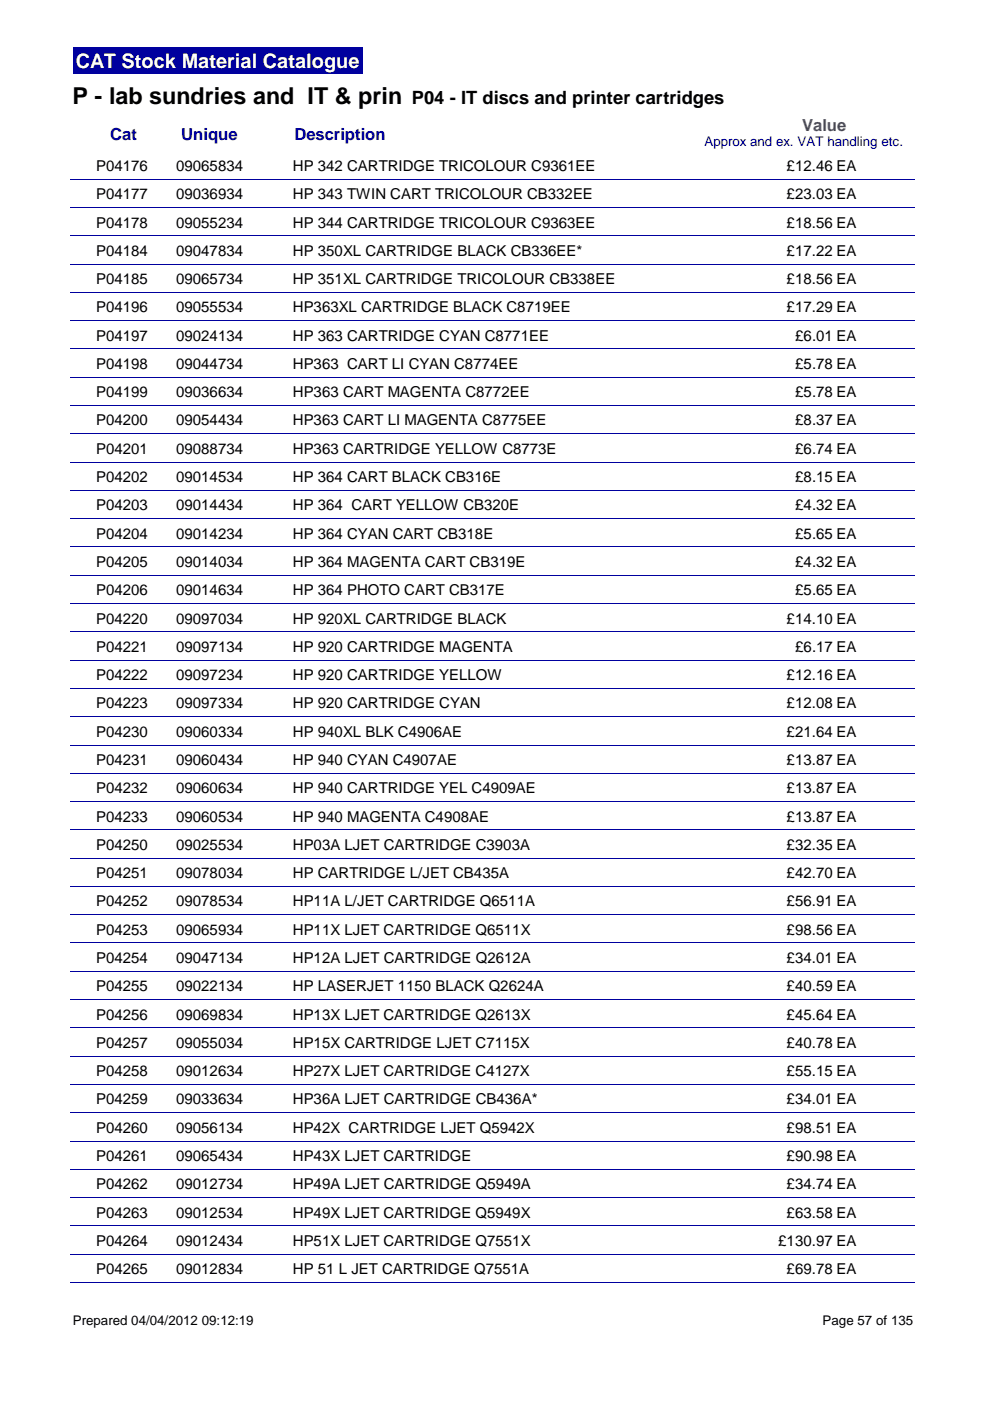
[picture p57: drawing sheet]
<svg xmlns="http://www.w3.org/2000/svg" width="210mm" height="297mm" viewBox="0 0 210 297" stroke-linecap="round" stroke-linejoin="round" font-family="sans-serif">
<defs><g id="words">
<text font-size="4.9" x="15.4" y="22.1">P - lab sundries and IT &amp; prin</text>
<text font-size="4.2" fill="#fff" x="16" y="14.4">CAT Stock Material Catalogue</text>
<text font-size="3.9" x="87.3" y="22.1">P04 - IT discs and printer cartridges</text>
<g font-size="3.5" fill="#00009e">
<text x="23.4" y="29.7">Cat</text>
<text x="38.4" y="29.8">Unique</text>
<text x="62.4" y="29.8">Description</text>
</g>
<text font-size="3.5" fill="#800080" x="170.1" y="27.7">Value</text>
<g font-size="3.2">
<text x="20.4" y="36.2">P04176</text>
<text x="37.3" y="36.2">09065834</text>
<text x="62.1" y="36.2">HP 342 CARTRIDGE TRICOLOUR C9361EE</text>
<text x="166.8" y="36.2">£12.46 EA</text>
<text x="20.4" y="42.2">P04177</text>
<text x="37.3" y="42.2">09036934</text>
<text x="62.1" y="42.2">HP 343 TWIN CART TRICOLOUR CB332EE</text>
<text x="166.8" y="42.2">£23.03 EA</text>
<text x="20.4" y="48.3">P04178</text>
<text x="37.3" y="48.3">09055234</text>
<text x="62.1" y="48.3">HP 344 CARTRIDGE TRICOLOUR C9363EE</text>
<text x="166.8" y="48.3">£18.56 EA</text>
<text x="20.4" y="54.2">P04184</text>
<text x="37.3" y="54.2">09047834</text>
<text x="62.1" y="54.2">HP 350XL CARTRIDGE BLACK CB336EE*</text>
<text x="166.8" y="54.2">£17.22 EA</text>
<text x="20.4" y="60.2">P04185</text>
<text x="37.3" y="60.2">09065734</text>
<text x="62.1" y="60.2">HP 351XL CARTRIDGE TRICOLOUR CB338EE</text>
<text x="166.8" y="60.2">£18.56 EA</text>
<text x="20.4" y="66.3">P04196</text>
<text x="37.3" y="66.3">09055534</text>
<text x="62.1" y="66.3">HP363XL CARTRIDGE BLACK C8719EE</text>
<text x="166.8" y="66.3">£17.29 EA</text>
<text x="20.4" y="72.2">P04197</text>
<text x="37.3" y="72.2">09024134</text>
<text x="62.1" y="72.2">HP 363 CARTRIDGE CYAN C8771EE</text>
<text x="168.6" y="72.2">£6.01 EA</text>
<text x="20.4" y="78.2">P04198</text>
<text x="37.3" y="78.2">09044734</text>
<text x="62.1" y="78.2">HP363 CART LI CYAN C8774EE</text>
<text x="168.6" y="78.2">£5.78 EA</text>
<text x="20.4" y="84.2">P04199</text>
<text x="37.3" y="84.2">09036634</text>
<text x="62.1" y="84.2">HP363 CART MAGENTA C8772EE</text>
<text x="168.6" y="84.2">£5.78 EA</text>
<text x="20.4" y="90.2">P04200</text>
<text x="37.3" y="90.2">09054434</text>
<text x="62.1" y="90.2">HP363 CART LI MAGENTA C8775EE</text>
<text x="168.6" y="90.2">£8.37 EA</text>
<text x="20.4" y="96.2">P04201</text>
<text x="37.3" y="96.2">09088734</text>
<text x="62.1" y="96.2">HP363 CARTRIDGE YELLOW C8773E</text>
<text x="168.6" y="96.2">£6.74 EA</text>
<text x="20.4" y="102.2">P04202</text>
<text x="37.3" y="102.2">09014534</text>
<text x="62.1" y="102.2">HP 364 CART BLACK CB316E</text>
<text x="168.6" y="102.2">£8.15 EA</text>
<text x="20.4" y="108.2">P04203</text>
<text x="37.3" y="108.2">09014434</text>
<text x="62.1" y="108.2">HP 364 CART YELLOW CB320E</text>
<text x="168.6" y="108.2">£4.32 EA</text>
<text x="20.4" y="114.2">P04204</text>
<text x="37.3" y="114.2">09014234</text>
<text x="62.1" y="114.2">HP 364 CYAN CART CB318E</text>
<text x="168.6" y="114.2">£5.65 EA</text>
<text x="20.4" y="120.2">P04205</text>
<text x="37.3" y="120.2">09014034</text>
<text x="62.1" y="120.2">HP 364 MAGENTA CART CB319E</text>
<text x="168.6" y="120.2">£4.32 EA</text>
<text x="20.4" y="126.2">P04206</text>
<text x="37.3" y="126.2">09014634</text>
<text x="62.1" y="126.2">HP 364 PHOTO CART CB317E</text>
<text x="168.6" y="126.2">£5.65 EA</text>
<text x="20.4" y="132.2">P04220</text>
<text x="37.3" y="132.2">09097034</text>
<text x="62.1" y="132.2">HP 920XL CARTRIDGE BLACK</text>
<text x="166.8" y="132.2">£14.10 EA</text>
<text x="20.4" y="138.2">P04221</text>
<text x="37.3" y="138.2">09097134</text>
<text x="62.1" y="138.2">HP 920 CARTRIDGE MAGENTA</text>
<text x="168.6" y="138.2">£6.17 EA</text>
<text x="20.4" y="144.2">P04222</text>
<text x="37.3" y="144.2">09097234</text>
<text x="62.1" y="144.2">HP 920 CARTRIDGE YELLOW</text>
<text x="166.8" y="144.2">£12.16 EA</text>
<text x="20.4" y="150.2">P04223</text>
<text x="37.3" y="150.2">09097334</text>
<text x="62.1" y="150.2">HP 920 CARTRIDGE CYAN</text>
<text x="166.8" y="150.2">£12.08 EA</text>
<text x="20.4" y="156.2">P04230</text>
<text x="37.3" y="156.2">09060334</text>
<text x="62.1" y="156.2">HP 940XL BLK C4906AE</text>
<text x="166.8" y="156.2">£21.64 EA</text>
<text x="20.4" y="162.2">P04231</text>
<text x="37.3" y="162.2">09060434</text>
<text x="62.1" y="162.2">HP 940 CYAN C4907AE</text>
<text x="166.8" y="162.2">£13.87 EA</text>
<text x="20.4" y="168.2">P04232</text>
<text x="37.3" y="168.2">09060634</text>
<text x="62.1" y="168.2">HP 940 CARTRIDGE YEL C4909AE</text>
<text x="166.8" y="168.2">£13.87 EA</text>
<text x="20.4" y="174.2">P04233</text>
<text x="37.3" y="174.2">09060534</text>
<text x="62.1" y="174.2">HP 940 MAGENTA C4908AE</text>
<text x="166.8" y="174.2">£13.87 EA</text>
<text x="20.4" y="180.2">P04250</text>
<text x="37.3" y="180.2">09025534</text>
<text x="62.1" y="180.2">HP03A LJET CARTRIDGE C3903A</text>
<text x="166.8" y="180.2">£32.35 EA</text>
<text x="20.4" y="186.2">P04251</text>
<text x="37.3" y="186.2">09078034</text>
<text x="62.1" y="186.2">HP CARTRIDGE L/JET CB435A</text>
<text x="166.8" y="186.2">£42.70 EA</text>
<text x="20.4" y="192.2">P04252</text>
<text x="37.3" y="192.2">09078534</text>
<text x="62.1" y="192.2">HP11A L/JET CARTRIDGE Q6511A</text>
<text x="166.8" y="192.2">£56.91 EA</text>
<text x="20.4" y="198.2">P04253</text>
<text x="37.3" y="198.2">09065934</text>
<text x="62.1" y="198.2">HP11X LJET CARTRIDGE Q6511X</text>
<text x="166.8" y="198.2">£98.56 EA</text>
<text x="20.4" y="204.2">P04254</text>
<text x="37.3" y="204.2">09047134</text>
<text x="62.1" y="204.2">HP12A LJET CARTRIDGE Q2612A</text>
<text x="166.8" y="204.2">£34.01 EA</text>
<text x="20.4" y="210.2">P04255</text>
<text x="37.3" y="210.2">09022134</text>
<text x="62.1" y="210.2">HP LASERJET 1150 BLACK Q2624A</text>
<text x="166.8" y="210.2">£40.59 EA</text>
<text x="20.4" y="216.2">P04256</text>
<text x="37.3" y="216.2">09069834</text>
<text x="62.1" y="216.2">HP13X LJET CARTRIDGE Q2613X</text>
<text x="166.8" y="216.2">£45.64 EA</text>
<text x="20.4" y="222.2">P04257</text>
<text x="37.3" y="222.2">09055034</text>
<text x="62.1" y="222.2">HP15X CARTRIDGE LJET C7115X</text>
<text x="166.8" y="222.2">£40.78 EA</text>
<text x="20.4" y="228.2">P04258</text>
<text x="37.3" y="228.2">09012634</text>
<text x="62.1" y="228.2">HP27X LJET CARTRIDGE C4127X</text>
<text x="166.8" y="228.2">£55.15 EA</text>
<text x="20.4" y="234.1">P04259</text>
<text x="37.3" y="234.1">09033634</text>
<text x="62.1" y="234.1">HP36A LJET CARTRIDGE CB436A*</text>
<text x="166.8" y="234.1">£34.01 EA</text>
<text x="20.4" y="240.2">P04260</text>
<text x="37.3" y="240.2">09056134</text>
<text x="62.1" y="240.2">HP42X CARTRIDGE LJET Q5942X</text>
<text x="166.8" y="240.2">£98.51 EA</text>
<text x="20.4" y="246.2">P04261</text>
<text x="37.3" y="246.2">09065434</text>
<text x="62.1" y="246.2">HP43X LJET CARTRIDGE</text>
<text x="166.8" y="246.2">£90.98 EA</text>
<text x="20.4" y="252.1">P04262</text>
<text x="37.3" y="252.1">09012734</text>
<text x="62.1" y="252.1">HP49A LJET CARTRIDGE Q5949A</text>
<text x="166.8" y="252.1">£34.74 EA</text>
<text x="20.4" y="258.1">P04263</text>
<text x="37.3" y="258.1">09012534</text>
<text x="62.1" y="258.1">HP49X LJET CARTRIDGE Q5949X</text>
<text x="166.8" y="258.1">£63.58 EA</text>
<text x="20.4" y="264.2">P04264</text>
<text x="37.3" y="264.2">09012434</text>
<text x="62.1" y="264.2">HP51X LJET CARTRIDGE Q7551X</text>
<text x="165" y="264.2">£130.97 EA</text>
<text x="20.4" y="270.1">P04265</text>
<text x="37.3" y="270.1">09012834</text>
<text x="62.1" y="270.1">HP 51 L JET CARTRIDGE Q7551A</text>
<text x="166.8" y="270.1">£69.78 EA</text>
</g>
<text font-size="2.8" fill="#00009e" x="149.4" y="30.9">Approx and ex. VAT handling etc.</text>
<g font-size="2.8">
<text x="15.4" y="281">Prepared 04/04/2012 09:12:19</text>
<text x="174.4" y="281">Page 57 of 135</text>
</g>
</g></defs>
<path d="M15.4 10h61.4v5.6h-61.4z" fill="#00009e"/>
<g fill="none" stroke="#00009e" stroke-width=".21">
<path d="M15 38h179M15 44h179M15 50h179M15 56h179M15 62h179M15 68h179M15 74h179M15 80h179M15 86h179M15 92h179M15 98h179M15 104h179"/>
<path d="M15 110h179M15 116h179M15 122h179M15 128h179M15 134h179M15 140h179M15 145.9h179M15 152h179M15 158h179M15 163.9h179M15 169.9h179M15 176h179"/>
<path d="M15 181.9h179M15 187.9h179M15 194h179M15 199.9h179M15 205.9h179M15 211.9h179M15 217.9h179M15 223.9h179M15 229.9h179M15 235.9h179M15 241.9h179M15 247.9h179"/>
<path d="M15 253.9h179M15 259.9h179M15 265.9h179M15 271.9h179"/>
</g>
<use href="#words"/>
</svg>
